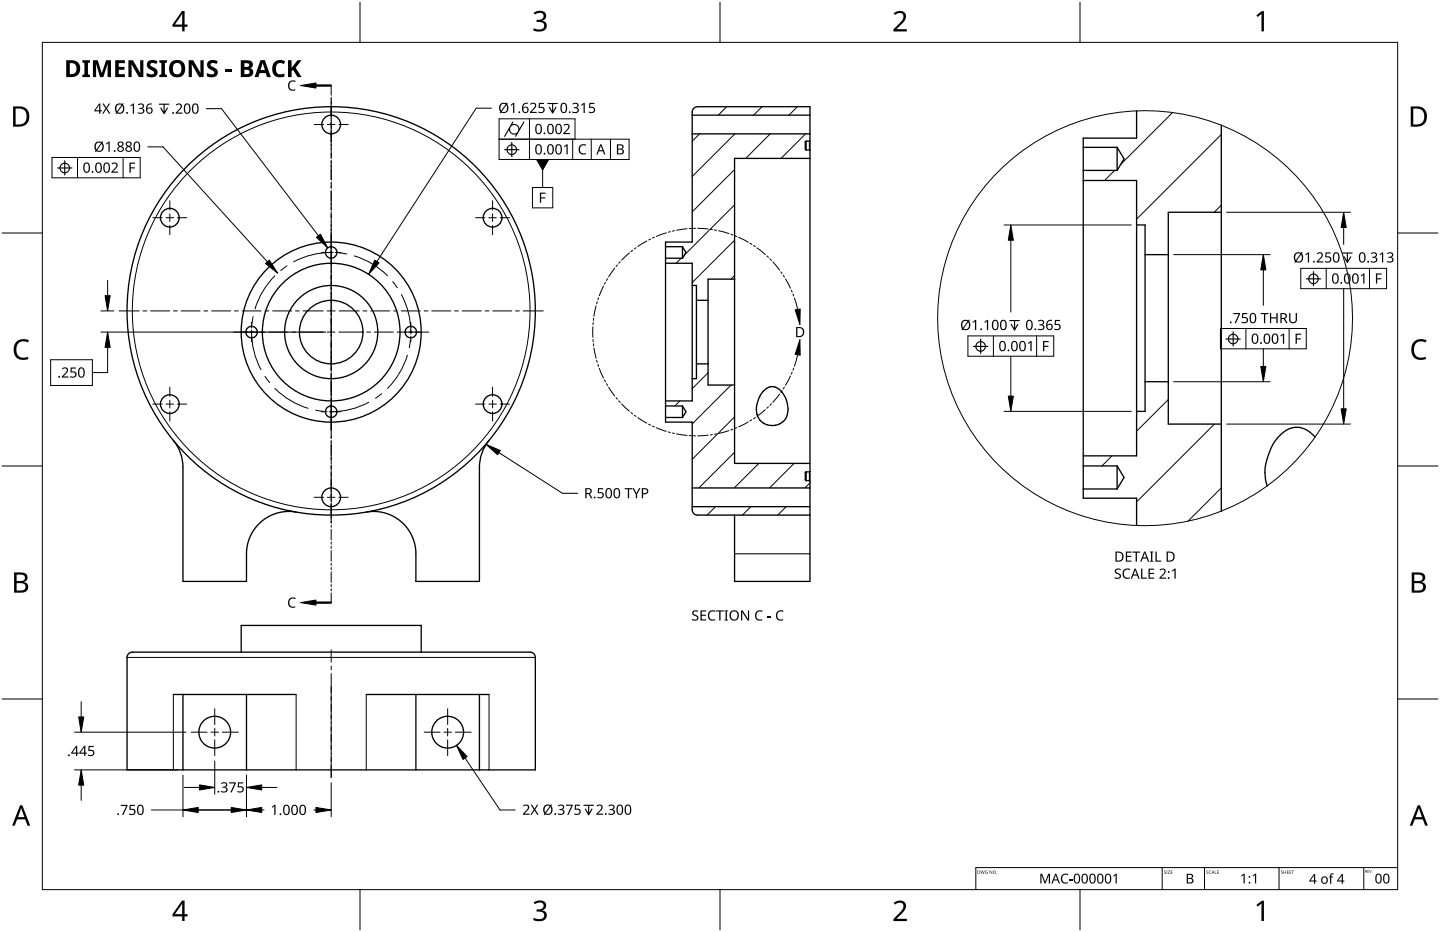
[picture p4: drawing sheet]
<svg xmlns="http://www.w3.org/2000/svg" width="432mm" height="279mm" viewBox="0 0 432 279" stroke-linecap="round" stroke-linejoin="round" font-family="sans-serif">
<g fill="none" stroke="#000" stroke-width=".4">
<path d="M207.6 34.5h35.3M340.8 33.3v8.1h-16v108h16v8.1M366.2 37.5v115.7M207.6 40.1h35.3M241.7 42.3l-.2 .3v2.1l.2 .2M241.7 42.3h1M241.7 44.9h1M241.7 42.3v2.6M242.7 44.9l.2 .2M242.7 42.3v2.6M242.9 42.2l-.2 .1M242.9 47.5h-22.6v91.4h22.6"/>
<path d="M324.8 54.1h16v82.6h-16M324.8 51.1h10.2M324.8 44.2h10.2M335 44.2l2.1 3.4-2.1 3.5M335 44.2v6.9M199.6 78.9h8v41.3h-8M199.6 77.4h5M199.6 74h5M204.6 74l1.1 1.7-1.1 1.7M204.6 74v3.4M340.8 67.4h2.6v55.9h-2.6M343.4 76.3h6.9"/>
<path d="M366.2 63.6h-15.9v63.5h15.9M207.6 85.6h1.2v27.9h-1.2M208.8 90h3.5M220.3 83.7h-8v31.7h8M208.8 109.1h3.5M229.1 117.1a3.4 3.4 0 0 1 5.7 .9 7 7 0 0 1 .3 8.1 4.9 4.9 0 0 1-6.2 .7 4.9 4.9 0 0 1-1.8-6l.9-2.3zM343.4 114.4h6.9M52 132a12.7 12.7 0 0 1 2.9 8.1v34.2h19v-8.3a12.7 12.7 0 0 1 14.9-12.5M146.6 132a12.7 12.7 0 0 0-2.8 8.1v34.2h-19.1v-8.3a12.7 12.7 0 0 0-14.9-12.5M199.6 125.2h5M199.6 121.7h5M204.6 121.7l1.1 1.7-1.1 1.8"/>
<path d="M204.6 121.7v3.5M324.8 139.7h10.2M335 139.7l2.1 3.4-2.1 3.5M335 139.7v6.9M394.3 131a6.5 6.5 0 0 0-10.6-.4 16 16 0 0 0-3.7 15.1M207.6 151.9h35.3M207.6 146.3h35.3M220.3 154.4v19.9h22.6v-142.3h-33.7a1.59 1.59 0 0 0-1.6 1.6v39h-8v53.9h8v26.3a1.59 1.59 0 0 0 1.6 1.6h33.7M241.7 141.5l-.2 .2v2.1l.2 .3M241.7 144.1h1M241.7 141.5h1M241.7 141.5v2.6"/>
<path d="M242.7 144.1l.2 .1M242.7 141.5v2.6M242.9 141.3l-.2 .2M324.8 146.6h10.2M38.7 195.8l1-.3h119.2a1.59 1.59 0 0 1 1.6 1.6v33.7h-122.4v-33.7l.1-.5zM72.3 195.5v-8h54v8M52 208.2h36.8M54.9 208.2v22.6M73.9 208.2v22.6M109.8 208.2h36.8M124.7 208.2v22.6M143.8 208.2v22.6"/>
<circle cx="99.3" cy="37.3" r="2.81"/>
<circle cx="50.9" cy="65.3" r="2.81"/>
<circle cx="99.3" cy="75.7" r="1.73"/>
<circle cx="147.7" cy="65.3" r="2.81"/>
<circle cx="75.4" cy="99.6" r="1.73"/>
<circle cx="99.3" cy="93.2" r="61.2"/>
<circle cx="99.3" cy="99.6" r="9.5"/>
<circle cx="99.3" cy="99.6" r="14"/>
<circle cx="99.3" cy="99.6" r="20.6"/>
<circle cx="99.3" cy="99.6" r="27"/>
<circle cx="123.2" cy="99.6" r="1.73"/>
<circle cx="50.9" cy="121.1" r="2.81"/>
<circle cx="99.3" cy="123.4" r="1.73"/>
<circle cx="147.7" cy="121.1" r="2.81"/>
<circle cx="99.3" cy="149.1" r="2.81"/>
<circle cx="64.4" cy="219.5" r="4.8"/>
<circle cx="134.2" cy="219.5" r="4.8"/>
</g>
<g fill="none" stroke="#000" stroke-width=".3">
<path d="M220.3 166h22.6M38.1 197.1h122.4M52 208.2v22.6M88.8 208.2v22.6M109.8 208.2v22.6M146.6 208.2v22.6"/>
<circle cx="99.3" cy="93.2" r="59.6"/>
</g>
<g fill="none" stroke="#000" stroke-width=".3">
<path d="M217.9 32l-2.5 2.5M228.5 32l-2.5 2.5M239.1 32l-2.5 2.5M351.6 33.7l-15.5 15.6M209.8 40.1l-2.2 2.2M220.3 50.8l-12.7 12.7M220.4 40.1l-12.8 12.8M231 40.1l-7.4 7.4M241.6 40.1l-7.4 7.4M334.2 51.1l-3 3M366.2 40.3l-25.4 25.4M204.3 77.4l-1.5 1.5"/>
<path d="M220.3 61.4l-15.1 15.1M220.3 72l-12.7 12.7M366.2 61.5l-2.1 2.1M220.3 82.6l-1.1 1.1M212.3 111.8l-4.7 4.7M219.2 115.4l-11.6 11.7M350.3 119.8l-9.5 9.5M203.9 120.2l-1.5 1.5M220.3 125l-12.7 12.7M220.3 135.6l-10.7 10.7M227.5 138.9l-7.3 7.4M238.1 138.9l-7.3 7.4"/>
<path d="M333.4 136.7l-3 3M364.2 127.1l-23.4 23.4M214.6 151.9l-2.6 2.5M225.2 151.9l-2.6 2.5M235.7 151.9l-2.5 2.5M242.9 144.8l-1.5 1.5M366.2 146.3l-9.9 9.9"/>
</g>
<circle cx="343.4" cy="95.4" r="62.2" fill="none" stroke="#000" stroke-width=".3"/>
<path d="M12.7 12.7h406.4v254h-406.4z" fill="none" stroke="#000" stroke-width=".3"/>
<path d="M107.9 .6v12.1M215.9 .6v12.1M323.8 .6v12.1M.6 69.9h12.1M419.1 69.9h12.1M.6 139.7h12.1M419.1 139.7h12.1M.6 209.6h12.1M419.1 209.6h12.1M107.9 266.7v12.1M215.9 266.7v12.1M323.8 266.7v12.1" fill="none" stroke="#000" stroke-width=".3"/>
<g fill="#000">
<path d="M160 3.9a2.36 2.36 0 0 1 3.7 .5 1.49 1.49 0 0 1-1.2 1.8 1.62 1.62 0 0 1 1.5 1.8 1.62 1.62 0 0 1-1.8 1.4l-2.2-.3v-.7a2.16 2.16 0 0 0 3.2-.5 1.23 1.23 0 0 0-1.7-1.3h-.6v-.7a1.55 1.55 0 0 0 2.1-1.1 1.51 1.51 0 0 0-2.6-.4zM268 4a2.07 2.07 0 0 1 2.1-.8 2.07 2.07 0 0 1 1.6 1.7 4 4 0 0 1-1.6 2.6l-1.2 1.2h3v.7h-4v-.6l1.6-1.6a2.6 2.6 0 0 0 1.2-2.9 1.64 1.64 0 0 0-2.3 .2zM376.7 4.6l1.7-1.3h.6v6.1h-.7v-5.3l-1.2 1zM4.9 102.5a3.4 3.4 0 0 1 3.8-.5l-.3 .7a2.3 2.3 0 0 0-2.7 .1 2.3 2.3 0 0 0-.8 2.5 2.15 2.15 0 0 0 3.2 1.8l.4-.1v.7a3 3 0 0 1-3.5-.4 3 3 0 0 1-.8-3.4zM424 102.5a3.4 3.4 0 0 1 3.8-.5l-.3 .7a2.3 2.3 0 0 0-2.7 .1 2.3 2.3 0 0 0-.8 2.5 2.15 2.15 0 0 0 3.2 1.8l.4-.1v.7a3 3 0 0 1-3.5-.4 3 3 0 0 1-.8-3.4zM160 270.6a2.36 2.36 0 0 1 3.7 .5 1.49 1.49 0 0 1-1.2 1.8 1.62 1.62 0 0 1 1.5 1.8 1.62 1.62 0 0 1-1.8 1.4l-2.2-.3v-.7a2.16 2.16 0 0 0 3.2-.5 1.23 1.23 0 0 0-1.7-1.3h-.6v-.7a1.55 1.55 0 0 0 2.1-1.1 1.51 1.51 0 0 0-2.6-.4zM268 270.7a2.07 2.07 0 0 1 2.1-.8 2.07 2.07 0 0 1 1.6 1.7 4 4 0 0 1-1.6 2.6l-1.2 1.2h3v.7h-4v-.6l1.6-1.6a2.6 2.6 0 0 0 1.2-2.9 1.64 1.64 0 0 0-2.3 .2zM376.7 271.3l1.7-1.3h.6v6.1h-.7v-5.3l-1.2 1z"/>
<path d="M54.6 3.3h.8v4.1h.8v.6h-.8v1.4h-.8v-1.4h-2.9v-.6zM54.6 4.1l-2.2 3.3h2.2z"/>
<path d="M3.9 31.9h1.9a3 3 0 0 1 3 3.1 3 3 0 0 1-3.2 3h-1.7zM4.7 32.6v4.7h.8a2.39 2.39 0 0 0 2.5-2.1 2.39 2.39 0 0 0-2-2.6z"/>
<path d="M423 31.9h1.9a3 3 0 0 1 3 3.1 3 3 0 0 1-3.2 3h-1.7zM423.8 32.6v4.7h.8a2.39 2.39 0 0 0 2.5-2.1 2.39 2.39 0 0 0-2-2.6z"/>
<path d="M4.2 171.6h1.8a1.71 1.71 0 0 1 2.2 1.8 1.39 1.39 0 0 1-1.1 1.1 1.64 1.64 0 0 1 1.3 2 1.64 1.64 0 0 1-2 1.2h-2.2zM5 174.8v2.2h1.2a1.15 1.15 0 0 0 1.5-1.1 1.15 1.15 0 0 0-1.5-1.1zM5 172.3v1.9h1.1a1.04 1.04 0 0 0 1.4-1.1 1.04 1.04 0 0 0-1.5-.8z"/>
<path d="M423.3 171.6h1.8a1.71 1.71 0 0 1 2.2 1.8 1.39 1.39 0 0 1-1.1 1.1 1.64 1.64 0 0 1 1.3 2 1.64 1.64 0 0 1-2 1.2h-2.2zM424.1 174.8v2.2h1.2a1.15 1.15 0 0 0 1.5-1.1 1.15 1.15 0 0 0-1.5-1.1zM424.1 172.3v1.9h1.1a1.04 1.04 0 0 0 1.4-1.1 1.04 1.04 0 0 0-1.5-.8z"/>
<path d="M6 241.4h.7l2.4 6.1h-.8l-.8-1.9h-2.4l-.7 1.9h-.8zM6.3 242.2l-.9 2.8h1.9z"/>
<path d="M425.1 241.4h.7l2.4 6.1h-.8l-.8-1.9h-2.4l-.7 1.9h-.8zM425.4 242.2l-.9 2.8h1.9z"/>
<path d="M54.6 270h.8v4.1h.8v.6h-.8v1.4h-.8v-1.4h-2.9v-.6zM54.6 270.8l-2.2 3.3h2.2z"/>
</g>
<path d="M348.5 260.1v6.6M361.2 260.1v6.6M383.5 260.1v6.6M408.9 260.1v6.6M419.1 260.1h-126.5v6.6" fill="none" stroke="#000" stroke-width=".3"/>
<g fill="#000">
<path d="M294 261l.3 .8 .3-.8 .3 .8 .4-.8-.3 1-.4-.9-.3 .9zM295.5 261.1l.6-.1-.5 .1-.1 .4 .3 .4 .2-.1v-.2l-.2-.2h.4v.5l-.8-.1zM296.7 261l.7 .8 .1-.8v1l-.6-.8-.2 .8zM311.9 261.9h.6l.9 2.4 .9-2.4h.6v3h-.4v-2.6l-1 2.6h-.3l-.9-2.6v2.6h-.4zM318.5 262.3l1-.4 .8 .2-.1 .3a1.17 1.17 0 0 0-1.7 1.1 1.17 1.17 0 0 0 1.7 1v.3a1.52 1.52 0 0 1-1.9-.5 1.52 1.52 0 0 1 .2-2zM320.6 263.6h1v.3h-1zM333.8 262.6l1.1-.7v3h-.4v-2.6l-.5 .5zM349.1 261.1l.5-.1-.4 .2 .2 .2a.31 .31 0 0 1 .2 .5 .31 .31 0 0 1-.6-.1 .23 .23 0 0 0 .4 .1 .23 .23 0 0 0 0-.3l-.3-.2zM349.8 261h.3v1h-.3zM350.2 261h.7l-.5 .9 .5 .1h-.7l.5-.9zM351.1 261h.5l-.4 .1v.3h.4l-.4 .1v.4l.4 .1h-.5zM361.8 261.1l.5-.1-.4 .2 .2 .2a.31 .31 0 0 1 .2 .5 .31 .31 0 0 1-.6-.1 .23 .23 0 0 0 .4 .1 .23 .23 0 0 0 0-.3l-.3-.2z"/>
<path d="M362.6 261.1h.5a.39 .39 0 0 0-.5 .4 .39 .39 0 0 0 .6 .3h-.6zM364.3 261l.1 .9 .4 .1h-.5zM365 261h.5l-.4 .1v.3h.4l-.4 .1v.4l.4 .1h-.5zM372.2 262.5l1-.6v2.9h-.3v-2.5l-.6 .5zM375.6 262.5l1.1-.6v2.9h-.4v-2.5l-.5 .5zM384.1 261.1l.6-.1-.5 .2 .2 .2a.31 .31 0 0 1 .2 .5 .31 .31 0 0 1-.5-.1 .23 .23 0 0 0 .3 .1 .23 .23 0 0 0 .1-.3l-.4-.2zM384.9 261l.1 .4h.5l.1-.4v1l-.1-.5h-.5l-.1 .5zM385.9 261h.5l-.4 .1v.3h.4l-.4 .1v.4l.4 .1h-.5zM386.7 261h.5l-.4 .1v.3h.4l-.4 .1v.4l.4 .1h-.5zM387.3 261h.7l-.3 .1v.9l-.1-.9zM399 262l1-.1-.1 .3-.5-.1-.2 .3v.4h.6v.2h-.6v1.9h-.4v-1.9h-.3l.3-.3zM410.1 260.8h.4l-.3 .1v.3h.3l-.3 .1v.3h.3h-.4z"/>
<path d="M410.6 260.8l.4 .7 .3-.7-.3 .8z"/>
<path d="M293.1 261l.8 .2-.2 .7-.6 .1zM293.3 261.1v.8l.3-.1 .2-.5z"/>
<path d="M297.7 261.5a.49 .49 0 0 1 .9 0 .49 .49 0 0 1-.9 0zM297.9 261.5a.36 .36 0 0 0 .7 0 .36 .36 0 0 0-.7 0z"/>
<path d="M316.4 261.9h.3l1.2 3h-.4l-.4-.9h-1.1l-.4 .9h-.3zM316.6 262.3l-.5 1.3h.9z"/>
<path d="M322.3 262.1a1.06 1.06 0 0 1 1.3 .1 1.06 1.06 0 0 1 .3 1.2 1.06 1.06 0 0 1-1 1.5 1.06 1.06 0 0 1-.9-1.5zM322.5 262.4a1.6 1.6 0 0 0 .4 2.2 1.48 1.48 0 0 0 0-2.4z"/>
<path d="M324.7 262.1a1.06 1.06 0 0 1 1.2 .1 1.06 1.06 0 0 1 .3 1.2 1.06 1.06 0 0 1-.9 1.5 1.06 1.06 0 0 1-1-1.5zM324.9 262.4a1.6 1.6 0 0 0 .4 2.2 1.48 1.48 0 0 0 0-2.4z"/>
<path d="M327 262.1a1.06 1.06 0 0 1 1.3 .1 1.06 1.06 0 0 1 .3 1.2 1.06 1.06 0 0 1-1 1.5 1.06 1.06 0 0 1-1-1.5zM327.2 262.4a1.6 1.6 0 0 0 .4 2.2 1.48 1.48 0 0 0 0-2.4z"/>
<path d="M329.3 262.1a1.06 1.06 0 0 1 1.3 .1 1.06 1.06 0 0 1 .3 1.2 1.06 1.06 0 0 1-1 1.5 1.06 1.06 0 0 1-.9-1.5zM329.5 262.4a1.6 1.6 0 0 0 .4 2.2 1.48 1.48 0 0 0 0-2.4z"/>
<path d="M331.7 262.1a1.06 1.06 0 0 1 1.2 .1 1.06 1.06 0 0 1 .3 1.2 1.06 1.06 0 0 1-.9 1.5 1.06 1.06 0 0 1-1-1.5zM331.9 262.4a1.6 1.6 0 0 0 .4 2.2 1.48 1.48 0 0 0 0-2.4z"/>
<path d="M355.9 261.9h.8a.75 .75 0 0 1 1 .4 .75 .75 0 0 1-.5 1 .79 .79 0 0 1 .7 1 .79 .79 0 0 1-1 .6h-1zM356.2 263.5v1h.6a.55 .55 0 0 0 .7-.5 .55 .55 0 0 0-.7-.5zM356.2 262.3v.9h.6a.5 .5 0 0 0 .6-.5 .5 .5 0 0 0-.7-.4z"/>
<path d="M363.6 261l.5 1-.2-.3h-.4l-.2 .3zM363.7 261.1l-.2 .4h.4z"/>
<path d="M394 262h.4v2h.4v.3h-.4v.6h-.4v-.6h-1.4v-.3zM394 262.4l-1 1.6h1z"/>
<path d="M396 263.9a1.1 1.1 0 0 1 2.2 0 1.1 1.1 0 0 1-2.2 0zM396.8 263.1a.8 .8 0 0 0-.3 1.1 .8 .8 0 0 0 1.1 .3l.2-.5a.71 .71 0 0 0-.2-.8 .71 .71 0 0 0-.8-.1z"/>
<path d="M402.3 262h.4v2h.4v.3h-.4v.6h-.4v-.6h-1.4v-.3zM402.3 262.4l-1 1.6h1z"/>
<path d="M409.4 260.8h.2a.23 .23 0 0 1 .3 .2 .23 .23 0 0 1-.2 .3l.3 .3-.4-.3-.2 .3zM409.5 260.9v.3h.3z"/>
<path d="M412.8 262.1a1.06 1.06 0 0 1 1.2 .1 1.06 1.06 0 0 1 .3 1.2 1.06 1.06 0 0 1-.9 1.5 1.06 1.06 0 0 1-1-1.5zM413 262.4a1.6 1.6 0 0 0 .4 2.2 1.48 1.48 0 0 0 0-2.4z"/>
<path d="M415.1 262.1a1.06 1.06 0 0 1 1.3 .1 1.06 1.06 0 0 1 .3 1.2 1.06 1.06 0 0 1-1 1.5 1.06 1.06 0 0 1-1-1.5zM415.3 262.4a1.6 1.6 0 0 0 .4 2.2 1.48 1.48 0 0 0 0-2.4z"/>
<circle cx="298.9" cy="261.9" r=".09"/>
<circle cx="374.7" cy="264.6" r=".26"/>
<circle cx="374.7" cy="262.9" r=".27"/>
<circle cx="411.4" cy="261.6" r=".07"/>
</g>
<g fill="#000">
<path d="M82.3 18.7a2.71 2.71 0 0 1 3.2-.4l-.4 .9a1.53 1.53 0 0 0-1.9-.1 1.53 1.53 0 0 0-.5 1.9 1.4 1.4 0 0 0 2.2 1.1l.4-.1v.9a2.49 2.49 0 0 1-2.9-.2 2.49 2.49 0 0 1-.7-2.8zM24.7 18.1h2.3v.6l-.6 .2v3.3l.6 .3v.6h-2.3v-.6l.6-.3v-3.3l-.6-.2zM27.9 18.1h1.4l1.2 3.8 1.3-3.8h1.5v5h-1v-3.9l-1.3 3.9h-1l-1.2-4v4h-.9zM30.7 31h.4l.8 1.2 .7-1.2h.4l-.9 1.5 1 1.6h-.4l-.8-1.3-.9 1.3h-.4l1-1.6zM34.5 18.1h3v.8h-1.9v1.1h1.7v.9h-1.7v1.3h1.9v.9h-3zM39.1 31.7l.8-.7h.3v3.1h-.4v-2.7l-.5 .5zM38.5 18.1h1.4l2.2 3.7-.1-3.7h1v5h-1.4l-2.2-3.8 .1 3.8h-1zM41.3 31.3a1 1 0 0 1 1.3-.3 1 1 0 0 1 .5 1.1l-.5 .4a.86 .86 0 0 1 .7 1.1 .86 .86 0 0 1-1.2 .5l-.8-.1v-.4l.6 .2a.63 .63 0 0 0 1-.5 .63 .63 0 0 0-.8-.6h-.3v-.3a.63 .63 0 0 0 .9-.2 .63 .63 0 0 0-.2-.9l-1 .3zM44.5 18.4a2.74 2.74 0 0 1 2.7-.1l-.3 .9-.9-.3a.63 .63 0 0 0-.9 .5 .63 .63 0 0 0 .7 .7 1.61 1.61 0 0 1 1.4 2 1.61 1.61 0 0 1-2.2 1.1l-1-.3v-1l.8 .3a.81 .81 0 0 0 .9 .2 .81 .81 0 0 0 .5-.8l-.1-.1a3.2 3.2 0 0 1-2.1-2.1zM47.7 31.1l3.1 .1-.2 .2h-1.2v2l.7-1.1 .3 .1-1.1 1.8-.2-.1-1-1.7 .2-.1 .7 1.2v-2.1h-1.3zM47.8 18.1h2.3v.6l-.6 .2v3.3l.6 .3v.6h-2.3v-.6l.6-.3v-3.3l-.6-.2zM52.7 31.4a1.05 1.05 0 0 1 1.7-.1 1.05 1.05 0 0 1-.5 1.6l-.7 .8h1.5v.4h-2v-.3l1.1-1.1a.72 .72 0 0 0 .3-1.2 .72 .72 0 0 0-1.2 .1z"/>
<path d="M56.6 18.1h1.3l2.2 3.7v-3.7h1v5h-1.4l-2.2-3.8v3.8h-.9zM62.5 18.4a2.73 2.73 0 0 1 2.8-.1l-.3 .9-1-.3a.63 .63 0 0 0-.9 .5 .63 .63 0 0 0 .7 .7 1.61 1.61 0 0 1 1.5 2 1.61 1.61 0 0 1-2.2 1.1l-1.1-.3v-1l.9 .3a.81 .81 0 0 0 .9 .2 .81 .81 0 0 0 .4-.8v-.1a3.2 3.2 0 0 1-2.1-2.1zM67.7 20.8h1.8v.8h-1.8zM86.4 18.1h1v2.3l1.8-2.3h1.2l-1.7 2.2 1.7 2.8h-1.2l-1.3-2.1-.5 .3v1.8h-1zM153.1 31.5l.8-.7h.3v3.1h-.3v-2.7l-.6 .5zM159 31.2a1.05 1.05 0 0 1 1.6-.1 1.05 1.05 0 0 1-.4 1.6l-.8 .8h1.5v.4h-2v-.3l1.1-1.2a.72 .72 0 0 0 .3-1.1 .72 .72 0 0 0-1.1 .1zM161.6 30.8h1.5v.4h-1.2l-.1 .9a1.04 1.04 0 0 1 1.5 1 1.04 1.04 0 0 1-1.6 .8l-.3-.1v-.4l.4 .1a.71 .71 0 0 0 1.1-.4 .71 .71 0 0 0-1-.8h-.4zM164.2 30.9l3.1 .1-.1 .2h-1.3v2l.7-1.1 .3 .1-1.1 1.8-.2-.1-1-1.7 .2-.2 .7 1.2v-2h-1.3zM171.6 31.1a1 1 0 0 1 1.3-.4 1 1 0 0 1 .5 1.2l-.5 .4a.86 .86 0 0 1 .7 1 .86 .86 0 0 1-1.2 .6l-.8-.1v-.4l.6 .2a.63 .63 0 0 0 1-.5 .63 .63 0 0 0-.8-.6h-.3v-.4a.63 .63 0 0 0 .9-.1 .63 .63 0 0 0-.2-.9l-1 .3zM174.2 31.5l.8-.7h.3v3.1h-.3v-2.7l-.6 .5zM176.7 30.8h1.5v.4h-1.2v.9a1.04 1.04 0 0 1 1.5 1 1.04 1.04 0 0 1-1.6 .8l-.4-.1v-.4l.4 .1a.71 .71 0 0 0 1.2-.4 .71 .71 0 0 0-1-.8h-.5zM31.8 43.1l.8-.6h.3v3h-.4v-2.7l-.6 .5z"/>
<path d="M161.9 57.8h1.7v.3h-1.3v1.1h1.2v.3h-1.2v1.3h-.4zM391.4 76.3l.8-.6h.3v3h-.3v-2.7l-.6 .5zM394.8 76a1.05 1.05 0 0 1 1.7-.1 1.05 1.05 0 0 1-.4 1.7l-.8 .8h1.5v.3h-2v-.3l1.1-1.1a.72 .72 0 0 0 .3-1.2 .72 .72 0 0 0-1.2 .1zM397.5 75.7h1.5v.3h-1.2l-.1 .9a1.04 1.04 0 0 1 1.5 1 1.04 1.04 0 0 1-1.6 .8l-.3-.1v-.4l.4 .2a.71 .71 0 0 0 1.1-.5 .71 .71 0 0 0-1-.7l-.4-.1zM402.5 75.7l3.1 .1-.1 .2h-1.3v2.1l.7-1.2 .3 .1-1.1 1.8h-.2l-1-1.8 .3-.1 .7 1.2v-2.1h-1.4zM411 75.9a1 1 0 0 1 1.3-.3 1 1 0 0 1 .5 1.1l-.5 .4a.86 .86 0 0 1 .7 1.1 .86 .86 0 0 1-1.1 .5l-.9-.1v-.4l.6 .2a.63 .63 0 0 0 1-.5 .63 .63 0 0 0-.8-.6h-.3v-.3a.63 .63 0 0 0 .9-.1 .63 .63 0 0 0-.2-.9l-1 .2zM413.6 76.3l.9-.6h.3v3h-.4v-2.7l-.6 .5zM415.9 75.9a1 1 0 0 1 1.2-.3 1 1 0 0 1 .6 1.1l-.5 .4a.86 .86 0 0 1 .7 1.1 .86 .86 0 0 1-1.2 .5l-.8-.1v-.4l.6 .2a.63 .63 0 0 0 1-.5 .63 .63 0 0 0-.9-.6h-.3v-.3a.63 .63 0 0 0 .9-.1 .63 .63 0 0 0-.1-.9l-1 .2zM291.6 96.5l.8-.6h.3v3h-.3v-2.6l-.6 .5zM295.2 96.5l.8-.6h.3v3h-.4l.1-2.6-.6 .5zM302.7 96h3.1l-.1 .3h-1.3v2l.7-1.2 .3 .1-1.1 1.9-.2-.1-1-1.8 .3-.1 .7 1.2v-2h-1.4zM311.2 96.2a1 1 0 0 1 1.3-.4 1 1 0 0 1 .5 1.2l-.5 .3a.86 .86 0 0 1 .7 1.1 .86 .86 0 0 1-1.2 .6l-.8-.2v-.3l.6 .2a.63 .63 0 0 0 1-.5 .63 .63 0 0 0-.8-.7h-.3v-.3a.63 .63 0 0 0 .9-.1 .63 .63 0 0 0-.2-.9l-1 .2z"/>
<path d="M316.3 95.9h1.6v.3h-1.2l-.1 .9a1.04 1.04 0 0 1 1.5 1 1.04 1.04 0 0 1-1.6 .8l-.4-.1v-.3l.4 .1a.71 .71 0 0 0 1.2-.4 .71 .71 0 0 0-1-.8l-.5-.1zM369.8 93.8h2l-1.2 3.1h-.4l1.2-2.7h-1.6zM372.5 93.8h1.5v.4h-1.2v.9a1.04 1.04 0 0 1 1.4 1 1.04 1.04 0 0 1-1.5 .8l-.4-.1v-.4l.4 .1a.71 .71 0 0 0 1.1-.4 .71 .71 0 0 0-1-.8h-.4zM378.1 93.8h2.2v.4h-.9v2.7h-.4v-2.7h-.9zM380.8 93.8h.4v1.3h1.5v-1.3h.4v3.1h-.4v-1.4h-1.5v1.4h-.4zM386.6 93.8h.3v2a.79 .79 0 0 0 .8 .8 .79 .79 0 0 0 .8-.8v-2h.4v2a1.17 1.17 0 0 1-1.2 1.1 1.17 1.17 0 0 1-1.1-1.1zM18.6 110.5a1.05 1.05 0 0 1 1.7-.1 1.05 1.05 0 0 1-.5 1.7l-.8 .8h1.5v.3h-2v-.3l1.1-1.1a.72 .72 0 0 0 .3-1.2 .72 .72 0 0 0-1.1 .1zM21.2 110.2h1.5v.3h-1.2v.9a1.04 1.04 0 0 1 1.5 1 1.04 1.04 0 0 1-1.6 .8l-.4-.1v-.4l.4 .2a.71 .71 0 0 0 1.2-.5 .71 .71 0 0 0-1-.7l-.5-.1zM179.3 146.3h1.6v.4h-1.2l-.1 .9a1.04 1.04 0 0 1 1.5 1 1.04 1.04 0 0 1-1.6 .8l-.4-.1v-.4l.4 .1a.71 .71 0 0 0 1.2-.4 .71 .71 0 0 0-1-.8h-.5zM187.3 146.3h2.3v.4h-.9v2.7h-.4v-2.7h-1zM189.6 146.3h.5l.7 1.5 .8-1.5h.4l-1 1.9v1.2h-.3v-1.2zM334.4 170.7l.6-.3 1.1 .2-.1 .3-.4-.1a.57 .57 0 0 0-.9 .3 .57 .57 0 0 0 .6 .7 .92 .92 0 0 1 .8 1.2 .92 .92 0 0 1-1.3 .5l-.6-.1v-.4l.7 .2a.6 .6 0 0 0 .9-.4 .6 .6 0 0 0-.7-.7l-.2-.1a.83 .83 0 0 1-.5-1.3z"/>
<path d="M337 170.8l1.1-.4 .8 .2-.1 .3a1.22 1.22 0 0 0-1.8 1.1 1.22 1.22 0 0 0 1.8 1.1v.3a1.59 1.59 0 0 1-2-.5 1.59 1.59 0 0 1 .2-2.1zM337.6 165.4h1.7v.3h-1.3v.9h1.2v.4h-1.2v1.1h1.3v.3h-1.7zM339.6 165.4h2.3v.3h-1v2.7h-.4v-2.7h-.9zM342.2 170.5h.4v2.7h1.3v.3h-1.7zM344.8 165.4h1.1v.2l-.4 .1v2.4l.4 .1v.2h-1.1v-.2l.4-.1v-2.4l-.4-.1zM344.4 170.5h1.7v.3h-1.3v.9h1.2v.4h-1.2v1.1h1.3v.3h-1.7zM346.5 165.4h.4v2.6h1.3v.4h-1.7zM347.7 170.8a1.05 1.05 0 0 1 1.7-.1 1.05 1.05 0 0 1-.5 1.7l-.8 .8h1.6v.3h-2v-.3l1.1-1.1a.72 .72 0 0 0 .3-1.2 .72 .72 0 0 0-1.2 .1zM351.4 171.1l.8-.6h.3v3h-.3v-2.6l-.6 .5zM207.7 183.3l.6-.3 1.1 .1-.2 .3-.3-.1a.57 .57 0 0 0-.9 .3 .57 .57 0 0 0 .6 .7 .92 .92 0 0 1 .8 1.2 .92 .92 0 0 1-1.3 .6l-.6-.2v-.3l.7 .1a.6 .6 0 0 0 .9-.4 .6 .6 0 0 0-.8-.7l-.2-.1a.83 .83 0 0 1-.4-1.2zM210 183h1.7v.3h-1.3v1h1.3v.3h-1.3v1.1h1.3v.3h-1.7zM212.6 183.4l1.1-.5 .9 .2-.2 .3a1.22 1.22 0 0 0-1.8 1.2 1.22 1.22 0 0 0 1.8 1v.3a1.59 1.59 0 0 1-2-.5 1.59 1.59 0 0 1 .2-2z"/>
<path d="M214.7 183h2.3v.3h-.9v2.7h-.4v-2.7h-1zM217.2 183h1.1v.2l-.3 .1v2.4l.3 .1v.2h-1.1v-.2l.4-.1v-2.4l-.4-.1zM222.2 183h.5l1.6 2.5v-2.5h.3v3h-.4l-1.6-2.5v2.5h-.4zM226.8 183.4l1.1-.5 .8 .2-.2 .3a1.22 1.22 0 0 0-1.7 1.2 1.22 1.22 0 0 0 1.8 1v.3a1.59 1.59 0 0 1-2-.5 1.59 1.59 0 0 1 .2-2zM230.1 184.7h1v.4h-1zM233.1 183.4l1-.5 .9 .2-.2 .3a1.22 1.22 0 0 0-1.7 1.2 1.22 1.22 0 0 0 1.7 1v.3a1.59 1.59 0 0 1-2-.5 1.59 1.59 0 0 1 .3-2zM26.6 223.6h1.5v.3h-1.2l-.1 .9a1.04 1.04 0 0 1 1.5 1 1.04 1.04 0 0 1-1.6 .8l-.3-.1v-.3l.4 .1a.71 .71 0 0 0 1.1-.4 .71 .71 0 0 0-1-.8l-.4-.1zM66.3 234.8a1 1 0 0 1 1.2-.4 1 1 0 0 1 .6 1.2l-.6 .4a.86 .86 0 0 1 .7 1 .86 .86 0 0 1-1.1 .6l-.8-.2v-.3l.6 .2a.63 .63 0 0 0 .9-.5 .63 .63 0 0 0-.8-.6h-.3v-.4a.63 .63 0 0 0 .9-.1 .63 .63 0 0 0-.1-.9l-1 .2zM68.7 234.5h2l-1.2 3.1h-.4l1.2-2.7h-1.6zM71.4 234.5h1.5v.4h-1.2l-.1 .8a1.04 1.04 0 0 1 1.5 1 1.04 1.04 0 0 1-1.6 .9l-.3-.2v-.3l.4 .1a.71 .71 0 0 0 1.1-.4 .71 .71 0 0 0-1-.8h-.4zM36.2 241.3h2l-1.2 3h-.4l1.2-2.7h-1.6zM38.9 241.3h1.5v.3h-1.2v.9a1.04 1.04 0 0 1 1.4 1 1.04 1.04 0 0 1-1.5 .8l-.4-.1v-.4l.4 .2a.71 .71 0 0 0 1.1-.5 .71 .71 0 0 0-1-.7l-.4-.1z"/>
<path d="M81.5 241.9l.8-.6h.3v3h-.4l.1-2.6-.6 .5zM156.8 241.5a1.05 1.05 0 0 1 1.7 0 1.05 1.05 0 0 1-.4 1.6l-.8 .8h1.5v.4h-2v-.4l1.1-1.1a.72 .72 0 0 0 .3-1.1 .72 .72 0 0 0-1.2 .1zM159.1 241.2h.4l.8 1.2 .7-1.2h.4l-.9 1.5 1 1.6h-.4l-.8-1.4-.8 1.4h-.5l1.1-1.6zM167.3 241.5a1 1 0 0 1 1.2-.4 1 1 0 0 1 .6 1.2l-.5 .4a.86 .86 0 0 1 .7 1 .86 .86 0 0 1-1.2 .6l-.8-.2v-.3l.6 .2a.63 .63 0 0 0 1-.5 .63 .63 0 0 0-.9-.6h-.3v-.4a.63 .63 0 0 0 .9-.1 .63 .63 0 0 0-.1-.9l-1 .3zM169.7 241.2h2l-1.2 3.1h-.4l1.2-2.7h-1.6zM172.4 241.2h1.5v.4h-1.2v.8a1.04 1.04 0 0 1 1.4 1 1.04 1.04 0 0 1-1.5 .9l-.4-.2v-.3l.4 .1a.71 .71 0 0 0 1.1-.4 .71 .71 0 0 0-1-.8h-.4zM175 241.3l3.1 .1-.1 .2h-1.3v2l.7-1.2 .3 .2-1.1 1.8-.2-.1-1-1.7 .2-.2 .8 1.2v-2h-1.4zM178.9 241.5a1.05 1.05 0 0 1 1.7 0 1.05 1.05 0 0 1-.5 1.6l-.8 .8h1.6v.4h-2.1v-.4l1.1-1.1a.72 .72 0 0 0 .4-1.1 .72 .72 0 0 0-1.2 .1zM182.4 241.5a1 1 0 0 1 1.3-.4 1 1 0 0 1 .5 1.2l-.5 .4a.86 .86 0 0 1 .7 1 .86 .86 0 0 1-1.2 .6l-.8-.2v-.3l.6 .2a.63 .63 0 0 0 1-.5 .63 .63 0 0 0-.8-.6h-.3v-.4a.63 .63 0 0 0 .9-.1 .63 .63 0 0 0-.2-.9l-1 .3z"/>
<path d="M72.2 18.1h1.6a1.43 1.43 0 0 1 1.6 .4 1.43 1.43 0 0 1 .1 1.7l-.5 .2a1.42 1.42 0 0 1 .9 1.8 1.42 1.42 0 0 1-1.8 .9h-1.9zM73.3 20.9v1.3h.7a.69 .69 0 0 0 .8-.7 .69 .69 0 0 0-.9-.6zM73.3 18.9v1.2h.6a.61 .61 0 0 0 .8-.6 .61 .61 0 0 0-.9-.6z"/>
<path d="M19.9 18.1h1.5a2.54 2.54 0 0 1 2.7 2.6 2.54 2.54 0 0 1-2.8 2.4h-1.4zM20.9 18.9v3.3a1.68 1.68 0 0 0 2-1.6 1.68 1.68 0 0 0-2-1.7z"/>
<path d="M29.7 31h.4v2.1h.4v.3h-.4v.7h-.4v-.7h-1.4v-.3zM29.7 31.4l-1.1 1.7h1.1z"/>
<path d="M34.8 31.4l.9-.4 .9 .2 .2-.3 .3 .2-.2 .3a1.56 1.56 0 0 1 .2 2 1.56 1.56 0 0 1-2 .5l-.2 .3-.3-.2 .3-.3a2.01 2.01 0 0 1-.1-2.3zM36.7 31.7l-1.4 1.9a1.2 1.2 0 0 0 1.5-.4 1.2 1.2 0 0 0-.1-1.5zM35.2 31.6h-.1a1.8 1.8 0 0 0 0 1.8l1.3-1.9-.6-.2z"/>
<path d="M44.2 31.3l.5-.2a.52 .52 0 0 1 .8 .3 1.03 1.03 0 0 0-1.3 1.1 .97 .97 0 0 1 1.5 .3 .97 .97 0 0 1-.6 1.4 .97 .97 0 0 1-1.3-.9v-1.1zM44.1 33.1a.66 .66 0 0 0 1.3 0 .66 .66 0 0 0-1.3 0z"/>
<path d="M51.3 18.6a2.53 2.53 0 0 1 3.2-.3 2.53 2.53 0 0 1 .9 3.1 2.48 2.48 0 0 1-3.2 1.6 2.48 2.48 0 0 1-1.4-3.3zM52.3 19.1a2.03 2.03 0 0 0 .5 3.2 1.47 1.47 0 0 0 1.6-2.1 1.26 1.26 0 0 0-.7-1.2 1.26 1.26 0 0 0-1.4 .1z"/>
<path d="M55.5 31.2a1.1 1.1 0 0 1 1.3 .1 1.1 1.1 0 0 1 .3 1.3 1.11 1.11 0 0 1-1 1.5 1.11 1.11 0 0 1-1-1.5zM55.7 31.5a1.66 1.66 0 0 0 .4 2.3 1.54 1.54 0 0 0 0-2.5z"/>
<path d="M57.9 31.2a1.1 1.1 0 0 1 1.4 .1 1.1 1.1 0 0 1 .3 1.3 1.11 1.11 0 0 1-1 1.5 1.11 1.11 0 0 1-1.1-1.5zM58.2 31.5a1.66 1.66 0 0 0 .4 2.3 1.54 1.54 0 0 0 0-2.5z"/>
<path d="M78.1 18h1.3l1.8 5.1h-1.1l-.4-1.2h-1.9l-.3 1.2h-1.2zM78.8 18.8l-.7 2.2h1.3z"/>
<path d="M150 31.2l.9-.4 .9 .2 .2-.3 .3 .2-.2 .3a1.56 1.56 0 0 1 .2 2 1.56 1.56 0 0 1-2 .5l-.2 .3-.3-.2 .2-.3a2.01 2.01 0 0 1 0-2.3zM151.8 31.5l-1.3 1.9a1.2 1.2 0 0 0 1.5-.4 1.2 1.2 0 0 0-.2-1.5zM150.4 31.4h-.1a1.8 1.8 0 0 0 0 1.8l1.3-1.9-.7-.2z"/>
<path d="M157 31.1l.4-.2a.52 .52 0 0 1 .9 .3 1.03 1.03 0 0 0-1.4 1.1 .97 .97 0 0 1 1.5 .3 .97 .97 0 0 1-.6 1.4 .97 .97 0 0 1-1.2-.9v-1.1zM156.9 32.9a.66 .66 0 0 0 1.3 0 .66 .66 0 0 0-1.3 0z"/>
<path d="M168.4 31a1.1 1.1 0 0 1 1.4 .1 1.1 1.1 0 0 1 .3 1.3 1.11 1.11 0 0 1-1 1.5 1.11 1.11 0 0 1-1.1-1.5zM168.7 31.3a1.66 1.66 0 0 0 .3 2.3 1.54 1.54 0 0 0 0-2.5z"/>
<path d="M28.7 42.8l.9-.4 .9 .2 .2-.3 .2 .2-.2 .3a1.56 1.56 0 0 1 .2 2 1.56 1.56 0 0 1-2 .5l-.2 .3-.2-.1 .2-.4a2.01 2.01 0 0 1 0-2.3zM30.5 43.1l-1.4 1.9a1.2 1.2 0 0 0 1.5-.3 1.2 1.2 0 0 0-.1-1.6zM29 43v.1a1.8 1.8 0 0 0-.1 1.7l1.4-1.9-.7-.2z"/>
<path d="M35.4 42.7a.85 .85 0 0 1 1.3-.3 .85 .85 0 0 1 .1 1.3l-.3 .2a.9 .9 0 0 1 .6 1.2 .9 .9 0 0 1-1.4 .4 .82 .82 0 0 1-.5-.8 .82 .82 0 0 1 .6-.8l-.5-.5zM35.5 44.7a.6 .6 0 0 0 1.2 0 .6 .6 0 0 0-1.2 0zM35.7 43.2a.51 .51 0 0 0 1 0 .51 .51 0 0 0-1 0z"/>
<path d="M37.8 42.7a.85 .85 0 0 1 1.3-.3 .85 .85 0 0 1 .1 1.3l-.3 .2a.9 .9 0 0 1 .6 1.2 .9 .9 0 0 1-1.3 .4 .82 .82 0 0 1-.6-.8 .82 .82 0 0 1 .6-.8l-.5-.5zM38 44.7a.6 .6 0 0 0 1.1 0 .6 .6 0 0 0-1.1 0zM38.1 43.2a.51 .51 0 0 0 1 0 .51 .51 0 0 0-1 0z"/>
<path d="M40.4 42.6a1.1 1.1 0 0 1 1.3 .1 1.1 1.1 0 0 1 .3 1.3 1.11 1.11 0 0 1-1 1.5 1.11 1.11 0 0 1-1-1.5zM40.6 42.9a1.66 1.66 0 0 0 .4 2.3 1.54 1.54 0 0 0 0-2.5z"/>
<path d="M388.3 76l.9-.4 .9 .2 .2-.3 .3 .2-.2 .3a1.56 1.56 0 0 1 .2 2 1.56 1.56 0 0 1-2 .5l-.2 .3-.3-.1 .2-.4a2.01 2.01 0 0 1 0-2.3zM390.2 76.3l-1.4 1.9a1.2 1.2 0 0 0 1.5-.3 1.2 1.2 0 0 0-.1-1.6zM388.7 76.2l-.1 .1a1.8 1.8 0 0 0 0 1.7l1.3-1.9-.6-.2z"/>
<path d="M400.1 75.8a1.1 1.1 0 0 1 1.3 .1 1.1 1.1 0 0 1 .3 1.3 1.11 1.11 0 0 1-1 1.5 1.11 1.11 0 0 1-1-1.5zM400.3 76.1a1.66 1.66 0 0 0 .4 2.3 1.54 1.54 0 0 0 0-2.5z"/>
<path d="M407.8 75.8a1.1 1.1 0 0 1 1.4 .1 1.1 1.1 0 0 1 .3 1.3 1.11 1.11 0 0 1-1 1.5 1.11 1.11 0 0 1-1-1.5zM408.1 76.1a1.66 1.66 0 0 0 .4 2.3 1.54 1.54 0 0 0 0-2.5z"/>
<path d="M288.5 96.3l.9-.4 .9 .2 .2-.3 .3 .1-.2 .3a1.56 1.56 0 0 1 .2 2.1 1.56 1.56 0 0 1-2 .5l-.2 .3-.3-.2 .2-.3a2.01 2.01 0 0 1 0-2.3zM290.3 96.6l-1.3 1.9a1.2 1.2 0 0 0 1.5-.4 1.2 1.2 0 0 0-.2-1.5zM288.9 96.4l-.1 .1a1.8 1.8 0 0 0 0 1.8l1.3-2-.7-.1z"/>
<path d="M297.8 96.1a1.1 1.1 0 0 1 1.3 0 1.1 1.1 0 0 1 .3 1.3 1.11 1.11 0 0 1-1 1.6 1.11 1.11 0 0 1-1-1.6zM298 96.3a1.66 1.66 0 0 0 .4 2.4 1.54 1.54 0 0 0 0-2.5z"/>
<path d="M300.2 96.1a1.1 1.1 0 0 1 1.4 0 1.1 1.1 0 0 1 .3 1.3 1.11 1.11 0 0 1-1 1.6 1.11 1.11 0 0 1-1-1.6zM300.5 96.3a1.66 1.66 0 0 0 .4 2.4 1.54 1.54 0 0 0 0-2.5z"/>
<path d="M308 96.1a1.1 1.1 0 0 1 1.4 0 1.1 1.1 0 0 1 .3 1.3 1.11 1.11 0 0 1-1 1.6 1.11 1.11 0 0 1-1-1.6zM308.3 96.3a1.66 1.66 0 0 0 .4 2.4 1.54 1.54 0 0 0 0-2.5z"/>
<path d="M314.1 96.2l.5-.3a.52 .52 0 0 1 .8 .3 1.03 1.03 0 0 0-1.3 1.2 .97 .97 0 0 1 1.5 .3 .97 .97 0 0 1-.6 1.4 .97 .97 0 0 1-1.2-.9l-.1-1.2zM314 98a.7 .7 0 0 0 1.4 0 .7 .7 0 0 0-1.4 0z"/>
<path d="M375.1 94a1.1 1.1 0 0 1 1.3 .1 1.1 1.1 0 0 1 .3 1.3 1.11 1.11 0 0 1-1 1.5 1.11 1.11 0 0 1-1-1.5zM375.3 94.3a1.66 1.66 0 0 0 .4 2.3 1.54 1.54 0 0 0 0-2.5z"/>
<path d="M384 93.8h.8a.87 .87 0 0 1 1.1 .6 .87 .87 0 0 1-.6 1.1l.8 1.4h-.4l-.8-1.3h-.6v1.3h-.3zM384.3 94.2v1.1h.5a.58 .58 0 0 0 .7-.6 .58 .58 0 0 0-.7-.5z"/>
<path d="M23.8 110.3a1.1 1.1 0 0 1 1.3 .1 1.1 1.1 0 0 1 .3 1.3 1.11 1.11 0 0 1-1 1.5 1.11 1.11 0 0 1-1-1.5zM24 110.6a1.66 1.66 0 0 0 .4 2.3 1.54 1.54 0 0 0 0-2.5z"/>
<path d="M175.5 146.3h.8a.87 .87 0 0 1 1.1 .6 .87 .87 0 0 1-.6 1.1l.9 1.4h-.5l-.7-1.3h-.6v1.3h-.4zM175.9 146.7v1.1h.4a.58 .58 0 0 0 .8-.6 .58 .58 0 0 0-.8-.5z"/>
<path d="M181.9 146.5a1.1 1.1 0 0 1 1.3 .1 1.1 1.1 0 0 1 .3 1.3 1.11 1.11 0 0 1-1 1.5 1.11 1.11 0 0 1-1-1.5zM182.1 146.8a1.66 1.66 0 0 0 .4 2.3 1.54 1.54 0 0 0 0-2.5z"/>
<path d="M184.3 146.5a1.1 1.1 0 0 1 1.4 .1 1.1 1.1 0 0 1 .3 1.3 1.11 1.11 0 0 1-1 1.5 1.11 1.11 0 0 1-1.1-1.5zM184.6 146.8a1.66 1.66 0 0 0 .4 2.3 1.54 1.54 0 0 0 0-2.5z"/>
<path d="M192.5 146.3h.8a.95 .95 0 0 1 1.1 1 .95 .95 0 0 1-1.2 .9h-.4v1.2h-.3zM192.8 146.7v1.2a.72 .72 0 0 0 1-.1 .72 .72 0 0 0 0-1z"/>
<path d="M334.5 165.4h.9a1.52 1.52 0 0 1 1.5 1.5 1.52 1.52 0 0 1-1.6 1.5h-.8zM334.9 165.7v2.4h.4a1.19 1.19 0 0 0 1.2-1.2 1.19 1.19 0 0 0-1.1-1.2z"/>
<path d="M340.2 170.4h.4l1.2 3.1h-.4l-.4-.9h-1.2l-.4 .9h-.4zM340.4 170.8l-.5 1.4h1z"/>
<path d="M343.1 165.3h.3l1.2 3.1h-.4l-.3-1h-1.2l-.4 1h-.4zM343.3 165.7l-.5 1.4h.9z"/>
<path d="M349.8 165.4h.9a1.52 1.52 0 0 1 1.5 1.5 1.52 1.52 0 0 1-1.5 1.5h-.9zM350.2 165.7v2.4h.4a1.19 1.19 0 0 0 1.2-1.2 1.19 1.19 0 0 0-1.1-1.2z"/>
<path d="M219.1 183.3a1.48 1.48 0 0 1 2.1 .2 1.48 1.48 0 0 1-.1 2.1 1.48 1.48 0 0 1-2.1-.1l-.2-1.2zM219.5 183.5a1.27 1.27 0 0 0-.4 1.3 1.27 1.27 0 0 0 1.1 .9 1.18 1.18 0 0 0 1-1.5 1.18 1.18 0 0 0-1.7-.7z"/>
<path d="M22.8 223.6h.4v2h.4v.4h-.4v.6h-.4v-.6h-1.5v-.4zM22.8 224l-1.1 1.6h1.1z"/>
<path d="M25.2 223.6h.4v2h.4v.4h-.4v.6h-.4v-.6h-1.4v-.4zM25.2 224l-1.1 1.6h1.1z"/>
<path d="M41.5 241.4a1.1 1.1 0 0 1 1.3 .1 1.1 1.1 0 0 1 .3 1.3 1.11 1.11 0 0 1-1 1.6 1.11 1.11 0 0 1-1-1.6zM41.7 241.7a1.66 1.66 0 0 0 .4 2.3 1.54 1.54 0 0 0 0-2.4z"/>
<path d="M85.3 241.4a1.1 1.1 0 0 1 1.3 .1 1.1 1.1 0 0 1 .3 1.3 1.11 1.11 0 0 1-1 1.6 1.11 1.11 0 0 1-1-1.6zM85.5 241.7a1.66 1.66 0 0 0 .4 2.3 1.54 1.54 0 0 0 0-2.4z"/>
<path d="M87.7 241.4a1.1 1.1 0 0 1 1.3 .1 1.1 1.1 0 0 1 .3 1.3 1.11 1.11 0 0 1-1 1.6 1.11 1.11 0 0 1-1-1.6zM87.9 241.7a1.66 1.66 0 0 0 .4 2.3 1.54 1.54 0 0 0 0-2.4z"/>
<path d="M90.1 241.4a1.1 1.1 0 0 1 1.4 .1 1.1 1.1 0 0 1 .3 1.3 1.11 1.11 0 0 1-1 1.6 1.11 1.11 0 0 1-1.1-1.6zM90.4 241.7a1.66 1.66 0 0 0 .4 2.3 1.54 1.54 0 0 0 0-2.4z"/>
<path d="M163.3 241.6l.8-.4 1 .2 .1-.3 .3 .2-.2 .3a1.56 1.56 0 0 1 .2 2 1.56 1.56 0 0 1-2 .5l-.2 .3-.3-.2 .3-.3a2.01 2.01 0 0 1 0-2.3zM165.1 241.9l-1.4 1.9a1.2 1.2 0 0 0 1.5-.4 1.2 1.2 0 0 0-.1-1.5zM163.6 241.8h-.1a1.8 1.8 0 0 0 0 1.8l1.3-1.9-.6-.2z"/>
<path d="M185.2 241.4a1.1 1.1 0 0 1 1.4 .1 1.1 1.1 0 0 1 .3 1.2 1.11 1.11 0 0 1-1 1.6 1.11 1.11 0 0 1-1-1.6zM185.5 241.7a1.66 1.66 0 0 0 .4 2.3 1.54 1.54 0 0 0 0-2.5z"/>
<path d="M187.7 241.4a1.1 1.1 0 0 1 1.3 .1 1.1 1.1 0 0 1 .3 1.2 1.11 1.11 0 0 1-1 1.6 1.11 1.11 0 0 1-1-1.6zM187.9 241.7a1.66 1.66 0 0 0 .4 2.3 1.54 1.54 0 0 0 0-2.5z"/>
<circle cx="38.1" cy="33.9" r=".27"/>
<circle cx="51.9" cy="33.9" r=".27"/>
<circle cx="155.7" cy="33.7" r=".27"/>
<circle cx="170.8" cy="33.7" r=".27"/>
<circle cx="34.4" cy="45.3" r=".27"/>
<circle cx="394" cy="78.5" r=".27"/>
<circle cx="410.3" cy="78.5" r=".27"/>
<circle cx="294.2" cy="98.7" r=".27"/>
<circle cx="310.5" cy="98.7" r=".27"/>
<circle cx="369.1" cy="96.7" r=".27"/>
<circle cx="17.8" cy="113" r=".27"/>
<circle cx="178.3" cy="149.2" r=".27"/>
<circle cx="350.5" cy="173.3" r=".27"/>
<circle cx="350.5" cy="171.5" r=".28"/>
<circle cx="20.7" cy="226.4" r=".27"/>
<circle cx="65.5" cy="237.3" r=".27"/>
<circle cx="35.5" cy="244.1" r=".27"/>
<circle cx="84.1" cy="244.1" r=".27"/>
<circle cx="166.5" cy="244" r=".27"/>
<circle cx="181.7" cy="244" r=".27"/>
</g>
<g fill="none" stroke="#000" stroke-width=".3">
<path d="M94.2 37.3h2.8M98.2 37.3h2.3M99.3 29.6v6M99.3 36.2v2.3M99.3 39.1v5.7M101.6 37.3h2.8M99.3 45.9v1.2M99.3 48.2v5.7M99.3 55.1v1.1M99.3 57.3v5.8M45.8 65.3h2.8M49.8 65.3h2.3"/>
<path d="M50.9 60.2v2.8M50.9 64.1v2.3M50.9 67.6v2.8M53.2 65.3h2.8M96.4 75.7h1.7M98.7 75.7h1.2M99.3 64.2v1.1M99.3 66.5v35.1M100.5 75.7h1.7M142.6 65.3h2.8M146.6 65.3h2.2M147.7 60.2v2.8"/>
<path d="M147.7 64.1v2.3M147.7 67.6v2.8M150 65.3h2.8M35.7 93.2h6M42.9 93.2h1.1M45.2 93.2h5.7M52 93.2h1.2M54.3 93.2h5.7M61.2 93.2h1.1M63.5 93.2h5.7M70 99.6h9.5M70.3 93.2h1.2"/>
<path d="M72.6 93.2h5.7M75.4 96.6v1.7M75.4 99v1.2M79.5 93.2h1.1M80.7 99.6h5.7M81.7 93.2h5.8M87.5 99.6h1.2M88.6 93.2h1.1M89.8 99.6h7.2M90.9 93.2h6M98.1 93.2h2.4M98.2 99.6h2.3"/>
<path d="M101.6 99.6h7.2M101.7 93.2h6M108.9 93.2h1.1M109.9 99.6h1.2M111.2 93.2h5.7M112.2 99.6h5.7M118 93.2h1.2M119.1 99.6h9.5M120.3 93.2h5.7M123.2 96.6v1.7M123.2 99v1.2M127.2 93.2h1.1"/>
<path d="M129.5 93.2h5.7M136.3 93.2h1.2M138.6 93.2h5.7M145.5 93.2h1.1M147.7 93.2h5.8M154.6 93.2h1.1M156.9 93.2h6M50.9 116.1v2.8M75.4 100.8v1.7M99.3 101.8v9.5M99.3 111.9v17.2M123.2 100.8v1.7"/>
<path d="M147.7 116.1v2.8M45.8 121.1h2.8M49.8 121.1h2.3M50.9 120v2.3M50.9 123.4v2.8M53.2 121.1h2.8M96.4 123.4h1.7M98.7 123.4h1.2M99.3 130.2v1.2M99.3 132.5v5.7M99.3 139.4v1.1M100.5 123.4h1.7"/>
<path d="M142.6 121.1h2.8M146.6 121.1h2.2M147.7 120v2.3M147.7 123.4v2.8M150 121.1h2.8M94.2 149.1h2.8M98.2 149.1h2.3M99.3 141.6v5.8M99.3 147.9v2.3M99.3 150.8v6M101.6 149.1h2.8M57.3 219.5h4.8"/>
<path d="M63.2 219.5h2.3M64.4 212.5v4.7M64.4 218.4v2.2M66.7 219.5h4.7M127.2 219.5h4.8M133.1 219.5h2.3M134.2 212.5v4.7M134.2 218.4v2.2M136.5 219.5h4.8M64.4 221.8v4.7M134.2 221.8v4.7"/>
</g>
<g fill="none" stroke="#000" stroke-width=".3">
<path d="M99.3 25.6v2.9M99.3 29.2v.6M99.3 30.4v.7M99.3 31.7v3.2M99.3 35.5v.7M99.3 36.8v.6M99.3 38.1v3.1M99.3 41.9v.6M99.3 43.1v.7M99.3 44.4v3.2M99.3 48.2v.7M99.3 49.5v.6"/>
<path d="M99.3 50.8v3.1M99.3 54.6v.6M99.3 55.8v.7M99.3 57.1v3.2M99.3 60.9v.7M99.3 62.2v.6M99.3 63.5v3.1M99.3 67.3v.6M99.3 68.5v.7M99.3 69.8v3.2M99.3 73.6v.7M99.3 74.9v.6"/>
<path d="M99.3 76.2v3.1M99.3 80v.6M99.3 81.2v.7M99.3 82.5v3.2M99.3 86.3v.7M99.3 87.6v.6M99.3 88.9v3.1M99.3 92.7v.6M99.3 93.9v.7M99.3 95.2v3.2M99.3 99v.7M99.3 100.3v.6"/>
<path d="M99.3 101.6v3.1M99.3 105.4v.6M99.3 106.6v.7M99.3 107.9v3.2M99.3 111.7v.7M99.3 113v.6M99.3 114.3v3.1M99.3 118.1v.6M99.3 119.3v.7M99.3 120.6v3.2M99.3 124.4v.7M99.3 125.7v.6"/>
<path d="M99.3 127v3.1M99.3 130.8v.6M99.3 132v.7M99.3 133.3v3.2M99.3 137.1v.7M99.3 138.4v.6M99.3 139.7v3.1M99.3 143.5v.6M99.3 144.7v.7M99.3 146v3.2M99.3 149.8v.7M99.3 151.1v.6"/>
<path d="M99.3 152.4v3.1M99.3 156.2v.6M99.3 157.4v.7M99.3 158.7v3.2M99.3 162.5v.7M99.3 163.8v.6M99.3 165.1v3.1M99.3 168.9v.6M99.3 170.1v.7M99.3 171.4v3.2M99.3 175.2v.7M99.3 176.5v.6"/>
<path d="M99.3 177.8v2.9"/>
</g>
<path d="M90.2 25.6l4.5-.7v1.5zM94.7 25.5h4.6v.3h-4.6zM90.2 180.7l4.5-.8v1.5zM94.7 180.5h4.6v.3h-4.6z" fill="#000" stroke="#000" stroke-width=".3"/>
<path d="M86.8 24.5l1-.4 .9 .2-.2 .3a1.22 1.22 0 0 0-1.7 1.1 1.22 1.22 0 0 0 1.7 1.1v.3a1.59 1.59 0 0 1-2-.5 1.59 1.59 0 0 1 .3-2.1zM86.8 179.5l1-.4 .9 .2-.2 .3a1.22 1.22 0 0 0-1.7 1.1 1.22 1.22 0 0 0 1.7 1.1v.3a1.59 1.59 0 0 1-2-.5 1.59 1.59 0 0 1 .3-2.1z" fill="#000"/>
<path d="M238.7 98h1a1.52 1.52 0 0 1 1.5 1.6 1.52 1.52 0 0 1-1.6 1.5h-.9zM239.1 98.4v2.4h.4a1.19 1.19 0 0 0 1.3-1.2 1.19 1.19 0 0 0-1.2-1.2z" fill="#000"/>
<g fill="none" stroke="#000" stroke-width=".3">
<path d="M185.1 79.4l-.4 .5M186 78.5l-.4 .4M188.7 75.8l-2.3 2.2M189.7 75l-.5 .4M190.7 74.3l-.5 .3M194 72.2l-2.7 1.7M195.1 71.7l-.6 .2M196.2 71.1l-.5 .3M199.8 69.8l-3 1.1M201 69.4l-.6 .2M202.3 69.2l-.7 .1M206 68.6l-3.1 .4"/>
<path d="M207.3 68.5h-.6M208.6 68.5h-.7M209.2 68.5l3.2 .2M213 68.7l.6 .1M214.3 68.9l.6 .1M215.5 69.2l3.1 .8M219.2 70.2l.6 .2M220.3 70.7l.6 .2M221.5 71.2l2.8 1.4M224.9 72.9l.5 .3M226 73.6l.5 .3M227 74.3l2.5 2"/>
<path d="M230 76.7l.4 .5M230.9 77.6l.4 .5M231.8 78.5l2 2.5M177.8 98v3.1M177.9 96.7l-.1 .6M178 95.4l-.1 .7M178.7 91.7l-.6 3.1M179.1 90.5l-.2 .6M179.5 89.3l-.2 .6M181 85.8l-1.3 2.9M181.5 84.6l-.3 .6M182.2 83.5l-.3 .6"/>
<path d="M184.3 80.4l-1.8 2.6M234.2 81.5l.3 .5M234.9 82.5l.3 .6M235.5 83.6l1.5 2.8M237.3 87l.2 .6M237.8 88.2l.2 .6M238.2 89.4l1 3.4M177.8 101.8l.1 .6M177.9 103l.1 .7M178.1 104.3l.6 3.1M178.9 108l.2 .6M179.3 109.2l.2 .6"/>
<path d="M179.7 110.4l1.3 2.9M181.2 113.9l.3 .6M181.9 115l.3 .6M182.5 116.1l1.8 2.6M184.7 119.2l.4 .5M233.8 118.2l-2.1 2.4M234.5 117.1l-.4 .5M235.2 116.1l-.3 .5M237 112.7l-1.5 2.8M237.5 111.6l-.2 .5M238 110.4l-.2 .6M239.2 106.4l-1 3.4"/>
<path d="M185.5 120.2l.5 .4M186.4 121.1l2.3 2.2M189.2 123.7l.5 .4M190.2 124.5l.5 .3M191.2 125.2l2.7 1.7M194.5 127.2l.6 .2M195.6 127.7l.6 .3M196.8 128.2l3 1.1M200.4 129.5l.6 .2M201.6 129.8l.7 .2M202.9 130.1l3.1 .4M206.6 130.6h.7"/>
<path d="M207.9 130.6l.7 .1M212.4 130.5l-3.2 .2M213.6 130.3l-.6 .1M214.9 130.1l-.7 .1M218.5 129.1l-3 .8M219.7 128.7l-.6 .2M220.9 128.2l-.6 .3M224.3 126.5l-2.8 1.5M225.4 125.9l-.5 .3M226.5 125.2l-.5 .3M229.5 122.8l-2.5 2M230.4 122l-.4 .4"/>
<path d="M231.3 121.1l-.4 .4"/>
</g>
<path d="M238.4 92.9l1.5-.2v4.6zM239.9 101.8v4.7l-1.5-.3z" fill="#000" stroke="#000" stroke-width=".3"/>
<g fill="none" stroke="#000" stroke-width=".3">
<path d="M147.4 32.4h-4.6l-29.8 46M44.3 44h4.6l31.3 34.5M301.1 67.4h38.1M303.1 72v21.5M351.9 76.3h29M367.8 63.6h37.1M402.9 68.2v5.1M30.2 93.2h3.9M30.2 99.6h67.5M32.3 99.6v12.1h-4.6M32.3 84.1v4.5M378.8 80.9v10.6"/>
<path d="M402.9 86.5v36.1M15.2 107.8h12.5v7.8h-12.5zM303.1 106.8v12M351.9 114.4h29M378.8 104.6v5.3M149.6 135.7l19 12.2h4.6M301.1 123.3h38.1M367.8 127.1h37.1M22.3 219.5h33.5M24.3 210.4v4.5M22.3 230.8h31M24.3 235.4v4.5"/>
<path d="M54.9 232.4v12.5M55.2 236.1h4.6M64.4 228.1v10M73.9 232.4v12.5M78.5 236.1h4.6M99.3 234.7v10.2M139.4 227.2l10.5 15.6h4.6M45.4 242.8h9.5M59.4 242.8h9.9M78.5 242.8h.7M94 242.8h.7"/>
</g>
<g fill="#000" stroke="#000" stroke-width=".3">
<path d="M79.6 79l1.2-1 2.5 3.9zM112.4 78l1.3 .8-3.2 3.4zM303.1 67.4l.8 4.6h-1.6zM402.9 63.6l.8 4.6h-1.5zM31.5 88.6h1.5l-.7 4.6zM378.8 76.3l.8 4.6h-1.5zM32.3 99.6l.7 4.5h-1.5zM302.3 118.8h1.6l-.8 4.5zM378.1 109.9h1.5l-.8 4.5zM145.8 133.2l4.2 1.9-.8 1.2zM402.2 122.6h1.5l-.8 4.5zM23.6 214.9h1.5l-.8 4.6z"/>
<path d="M24.3 230.8l.8 4.6h-1.5zM59.8 235.3l4.6 .8-4.6 .7zM73.9 236.1l4.6-.8v1.5zM136.9 223.5l3.2 3.3-1.3 .9zM54.9 242.8l4.5-.7v1.5zM69.3 242.1l4.6 .7-4.6 .8zM73.9 242.8l4.6-.7v1.5zM94.7 242.1l4.6 .7-4.6 .8z"/>
</g>
<g fill="#000">
<path d="M33.4 49.1a1.05 1.05 0 0 1 1.7-.1 1.05 1.05 0 0 1-.4 1.6l-.8 .8h1.5v.4h-2v-.3l1.1-1.1a.72 .72 0 0 0 .3-1.2 .72 .72 0 0 0-1.2 .1zM38.8 48.7h1.7v.4h-1.3v1.1h1.2v.3h-1.2v1.3h-.4zM169.1 43.9l.8-.6h.3v3h-.3v-2.6l-.6 .4zM169 37.5a1.05 1.05 0 0 1 1.6-.1 1.05 1.05 0 0 1-.4 1.7l-.8 .8h1.5v.3h-2v-.3l1.1-1.1a.72 .72 0 0 0 .3-1.2 .72 .72 0 0 0-1.1 .1zM173.9 43.6l1.1-.4 .8 .2-.2 .3a1.22 1.22 0 0 0-1.7 1.1 1.22 1.22 0 0 0 1.8 1.1v.3a1.59 1.59 0 0 1-2-.5 1.59 1.59 0 0 1 .2-2.1zM408 82.6l.8-.6h.3v3h-.3v-2.6l-.6 .5zM412.6 82h1.7v.3h-1.3v1.1h1.2v.3h-1.2v1.3h-.4zM308.2 102.9l.8-.7h.3v3.1h-.3v-2.7l-.6 .5zM312.8 102.2h1.7v.4h-1.3v1h1.2v.4h-1.2v1.3h-.4zM383.9 100.7l.9-.7h.3v3.1h-.4v-2.7l-.6 .5zM388.5 100h1.7v.4h-1.3v1h1.2v.4h-1.2v1.3h-.4z"/>
<path d="M153.6 36.5l.4 .1-.4 .7a1.58 1.58 0 0 1 2.2 1.2l1.1-2 .3-.1v.3l-2.6 4.3-.1-.2 .3-.5a1.59 1.59 0 0 1-2.2-1.3l-1.1 1.9-.2 .1-.1-.2zM152.9 38.7a1.3 1.3 0 0 0 2.6 0 1.3 1.3 0 0 0-2.6 0z"/>
<path d="M160.9 37.3a1.1 1.1 0 0 1 1.3 .1 1.1 1.1 0 0 1 .3 1.3 1.11 1.11 0 0 1-1 1.5 1.11 1.11 0 0 1-1-1.5zM161.1 37.6a1.66 1.66 0 0 0 .4 2.3 1.54 1.54 0 0 0 0-2.5z"/>
<path d="M164.4 37.3a1.1 1.1 0 0 1 1.4 .1 1.1 1.1 0 0 1 .3 1.3 1.11 1.11 0 0 1-1 1.5 1.11 1.11 0 0 1-1-1.5zM164.7 37.6a1.66 1.66 0 0 0 .4 2.3 1.54 1.54 0 0 0 0-2.5z"/>
<path d="M166.9 37.3a1.1 1.1 0 0 1 1.3 .1 1.1 1.1 0 0 1 .3 1.3 1.11 1.11 0 0 1-1 1.5 1.11 1.11 0 0 1-1-1.5zM167.1 37.6a1.66 1.66 0 0 0 .4 2.3 1.54 1.54 0 0 0 0-2.5z"/>
<path d="M19.3 48.1h.3v.7l1 .6 .4 .8 .7 .2-.7 .1-.5 1-.9 .5-.2 .6-.2-.6-.9-.5-.5-1-.7-.1 .7-.2 .5-1 .9-.4zM18.2 50.5l.3 .8 .7 .3v-1.1zM18.5 49.5l-.3 .7h1v-1.1zM19.6 49.1v1.1h1l-.3-.7zM19.6 50.5v1.1l.7-.3 .3-.8z"/>
<path d="M25.3 48.9a1.1 1.1 0 0 1 1.4 .1 1.1 1.1 0 0 1 .3 1.3 1.11 1.11 0 0 1-1 1.5 1.11 1.11 0 0 1-1-1.5zM25.6 49.2a1.66 1.66 0 0 0 .4 2.3 1.54 1.54 0 0 0 0-2.5z"/>
<path d="M28.9 48.9a1.1 1.1 0 0 1 1.3 .1 1.1 1.1 0 0 1 .4 1.3 1.11 1.11 0 0 1-1.1 1.5 1.11 1.11 0 0 1-1-1.5zM29.1 49.2a1.66 1.66 0 0 0 .4 2.3 1.54 1.54 0 0 0 0-2.5z"/>
<path d="M31.3 48.9a1.1 1.1 0 0 1 1.4 .1 1.1 1.1 0 0 1 .3 1.3 1.11 1.11 0 0 1-1 1.5 1.11 1.11 0 0 1-1-1.5zM31.6 49.2a1.66 1.66 0 0 0 .4 2.3 1.54 1.54 0 0 0 0-2.5z"/>
<path d="M153.4 42.6h.2v.7l1.1 .6 .3 .8 .8 .2-.8 .1-.5 1-.9 .5-.1 .6-.2-.6-.9-.5-.5-1-.7-.1 .7-.2 .4-1 1-.4zM152.2 45l.4 .8 .7 .3v-1.1zM152.6 44l-.4 .7h1.1v-1.1zM153.6 43.6v1.1h1.1l-.3-.7zM153.6 45v1.1l.7-.3 .4-.8z"/>
<path d="M160.9 43.4a1.1 1.1 0 0 1 1.3 .1 1.1 1.1 0 0 1 .3 1.3 1.11 1.11 0 0 1-1 1.5 1.11 1.11 0 0 1-1-1.5zM161.1 43.7a1.66 1.66 0 0 0 .4 2.3 1.54 1.54 0 0 0 0-2.5z"/>
<path d="M164.4 43.4a1.1 1.1 0 0 1 1.4 .1 1.1 1.1 0 0 1 .3 1.3 1.11 1.11 0 0 1-1 1.5 1.11 1.11 0 0 1-1-1.5zM164.7 43.7a1.66 1.66 0 0 0 .4 2.3 1.54 1.54 0 0 0 0-2.5z"/>
<path d="M166.9 43.4a1.1 1.1 0 0 1 1.3 .1 1.1 1.1 0 0 1 .3 1.3 1.11 1.11 0 0 1-1 1.5 1.11 1.11 0 0 1-1-1.5zM167.1 43.7a1.66 1.66 0 0 0 .4 2.3 1.54 1.54 0 0 0 0-2.5z"/>
<path d="M180 43.2h.3l1.2 3.1h-.4l-.3-.9h-1.2l-.4 .9h-.4zM180.2 43.6l-.5 1.4h1z"/>
<path d="M185 43.3h.9a.78 .78 0 0 1 1.1 .4 .78 .78 0 0 1-.6 1 .82 .82 0 0 1 .7 1 .82 .82 0 0 1-1 .6h-1.1zM185.4 44.9v1.1h.6a.57 .57 0 0 0 .7-.6 .57 .57 0 0 0-.7-.5zM185.4 43.6v1h.5a.52 .52 0 0 0 .7-.6 .52 .52 0 0 0-.7-.4z"/>
<path d="M393.7 81.3l.3 .1v.6l1.1 .6 .3 .8 .8 .2-.8 .2-.5 1-.9 .4-.1 .7-.2-.7-.9-.5-.5-.9-.7-.2 .7-.2 .4-.9 1-.5zM392.6 83.8l.4 .7 .7 .4v-1.1zM393 82.7l-.4 .7h1.1v-1.1zM394 82.3v1.1h1.1l-.4-.7zM394 83.8v1.1l.7-.4 .4-.7z"/>
<path d="M399.8 82.2a1.1 1.1 0 0 1 1.3 0 1.1 1.1 0 0 1 .3 1.3 1.11 1.11 0 0 1-1 1.6 1.11 1.11 0 0 1-1-1.6zM400 82.4a1.66 1.66 0 0 0 .4 2.3 1.54 1.54 0 0 0 0-2.4z"/>
<path d="M403.4 82.2a1.1 1.1 0 0 1 1.3 0 1.1 1.1 0 0 1 .3 1.3 1.11 1.11 0 0 1-1 1.6 1.11 1.11 0 0 1-1-1.6zM403.6 82.4a1.66 1.66 0 0 0 .4 2.3 1.54 1.54 0 0 0 0-2.4z"/>
<path d="M405.8 82.2a1.1 1.1 0 0 1 1.3 0 1.1 1.1 0 0 1 .3 1.3 1.11 1.11 0 0 1-1 1.6 1.11 1.11 0 0 1-1-1.6zM406 82.4a1.66 1.66 0 0 0 .4 2.3 1.54 1.54 0 0 0 0-2.4z"/>
<path d="M293.9 101.6h.3v.7l1.1 .6 .3 .8 .8 .2-.8 .1-.5 1-.9 .5-.1 .6-.2-.6-1-.5-.4-1-.7-.1 .7-.2 .4-1 1-.4zM292.8 104l.4 .8 .7 .3v-1.1zM293.2 103l-.4 .7h1.1v-1.1zM294.2 102.6v1.1h1.1l-.4-.7zM294.2 104v1.1l.7-.3 .4-.8z"/>
<path d="M300 102.4a1.1 1.1 0 0 1 1.3 .1 1.1 1.1 0 0 1 .3 1.3 1.11 1.11 0 0 1-1 1.5 1.11 1.11 0 0 1-1-1.5zM300.2 102.7a1.66 1.66 0 0 0 .4 2.3 1.54 1.54 0 0 0 0-2.5z"/>
<path d="M303.6 102.4a1.1 1.1 0 0 1 1.3 .1 1.1 1.1 0 0 1 .3 1.3 1.11 1.11 0 0 1-1 1.5 1.11 1.11 0 0 1-1-1.5zM303.8 102.7a1.66 1.66 0 0 0 .4 2.3 1.54 1.54 0 0 0 0-2.5z"/>
<path d="M306 102.4a1.1 1.1 0 0 1 1.3 .1 1.1 1.1 0 0 1 .3 1.3 1.11 1.11 0 0 1-1 1.5 1.11 1.11 0 0 1-1-1.5zM306.2 102.7a1.66 1.66 0 0 0 .4 2.3 1.54 1.54 0 0 0 0-2.5z"/>
<path d="M369.7 99.4h.2v.6l1.1 .6 .3 .9 .8 .1-.8 .2-.4 1-1 .4-.1 .7-.2-.7-.9-.4-.5-1-.7-.2 .7-.1 .5-1 .9-.5zM368.5 101.8l.4 .7 .7 .4v-1.1zM368.9 100.7l-.4 .8h1.1v-1.1zM369.9 100.4v1.1h1.1l-.3-.8zM369.9 101.8v1.1l.8-.4 .3-.7z"/>
<path d="M375.7 100.2a1.1 1.1 0 0 1 1.3 0 1.1 1.1 0 0 1 .3 1.3 1.11 1.11 0 0 1-1 1.6 1.11 1.11 0 0 1-1-1.6zM375.9 100.5a1.66 1.66 0 0 0 .4 2.3 1.54 1.54 0 0 0 0-2.5z"/>
<path d="M379.3 100.2a1.1 1.1 0 0 1 1.3 0 1.1 1.1 0 0 1 .3 1.3 1.11 1.11 0 0 1-1 1.6 1.11 1.11 0 0 1-1-1.6zM379.5 100.5a1.66 1.66 0 0 0 .4 2.3 1.54 1.54 0 0 0 0-2.5z"/>
<path d="M381.7 100.2a1.1 1.1 0 0 1 1.3 0 1.1 1.1 0 0 1 .3 1.3 1.11 1.11 0 0 1-1 1.6 1.11 1.11 0 0 1-1-1.6zM381.9 100.5a1.66 1.66 0 0 0 .4 2.3 1.54 1.54 0 0 0 0-2.5z"/>
<circle cx="163.3" cy="40" r=".27"/>
<circle cx="27.8" cy="51.6" r=".27"/>
<circle cx="163.3" cy="46.1" r=".27"/>
<circle cx="402.2" cy="84.8" r=".27"/>
<circle cx="302.4" cy="105.1" r=".27"/>
<circle cx="378.1" cy="102.8" r=".27"/>
</g>
<g fill="none" stroke="#000" stroke-width=".3">
<path d="M61.8 32.6h4.6l31.9 41.7M158.8 35.6v12.2M15.6 47.2h26.4v6.1h-26.4zM23.2 47.2v6.1M36.9 47.2v6.1M149.7 41.7h38.9v6.1h-38.9v-12.2h22.7v6.1M159.7 56.2h6.1v6.1h-6.1zM161 47.8h3.5l-1.8 3.1zM162.7 50.9v5.3M171.7 41.7v6.1M177.3 41.7v6.1M183.1 41.7v6.1"/>
<path d="M366 98.5h25.7v6.1h-25.7zM373.6 98.5v6.1M386.6 98.5v6.1M390 80.4h25.8v6.1h-25.8zM397.7 80.4v6.1M410.7 80.4v6.1M290.2 100.7h25.8v6.1h-25.8zM297.9 100.7v6.1M310.8 100.7v6.1"/>
</g>
<g fill="none" stroke="#000" stroke-width=".3">
<path d="M86 79.7l-1.8 1.4M99.3 75.7a23.9 23.9 0 0 0-11.2 2.8M101.7 75.8l2.3 .3M106.2 76.7a23.9 23.9 0 0 1 10 6M75.4 99.6a23.9 23.9 0 0 0 2.9 11.2M75.9 94.9l-.3 2.3M82.4 82.7a23.9 23.9 0 0 0-5.9 9.9M117.8 84.4l1.4 1.9M120.4 88.3a23.9 23.9 0 0 1 2.8 11.3M79.5 112.8l1.4 1.9M82.4 116.4a23.9 23.9 0 0 0 10 6M114.5 118l-1.9 1.4"/>
<path d="M122.2 106.5a23.9 23.9 0 0 1-6 9.9M123.1 101.9l-.4 2.3M94.7 123l2.3 .3M110.6 120.6a23.9 23.9 0 0 1-11.3 2.8M99.3 194.8v3.7M99.3 199.7v1.1M99.3 201.9v31.2"/>
</g>
<path d="M161 47.8h3.5l-1.8 3.1zM94.9 71.1l1.2-.9 2.2 4.1z" fill="#000" stroke="#000" stroke-width=".3"/>
</svg>
